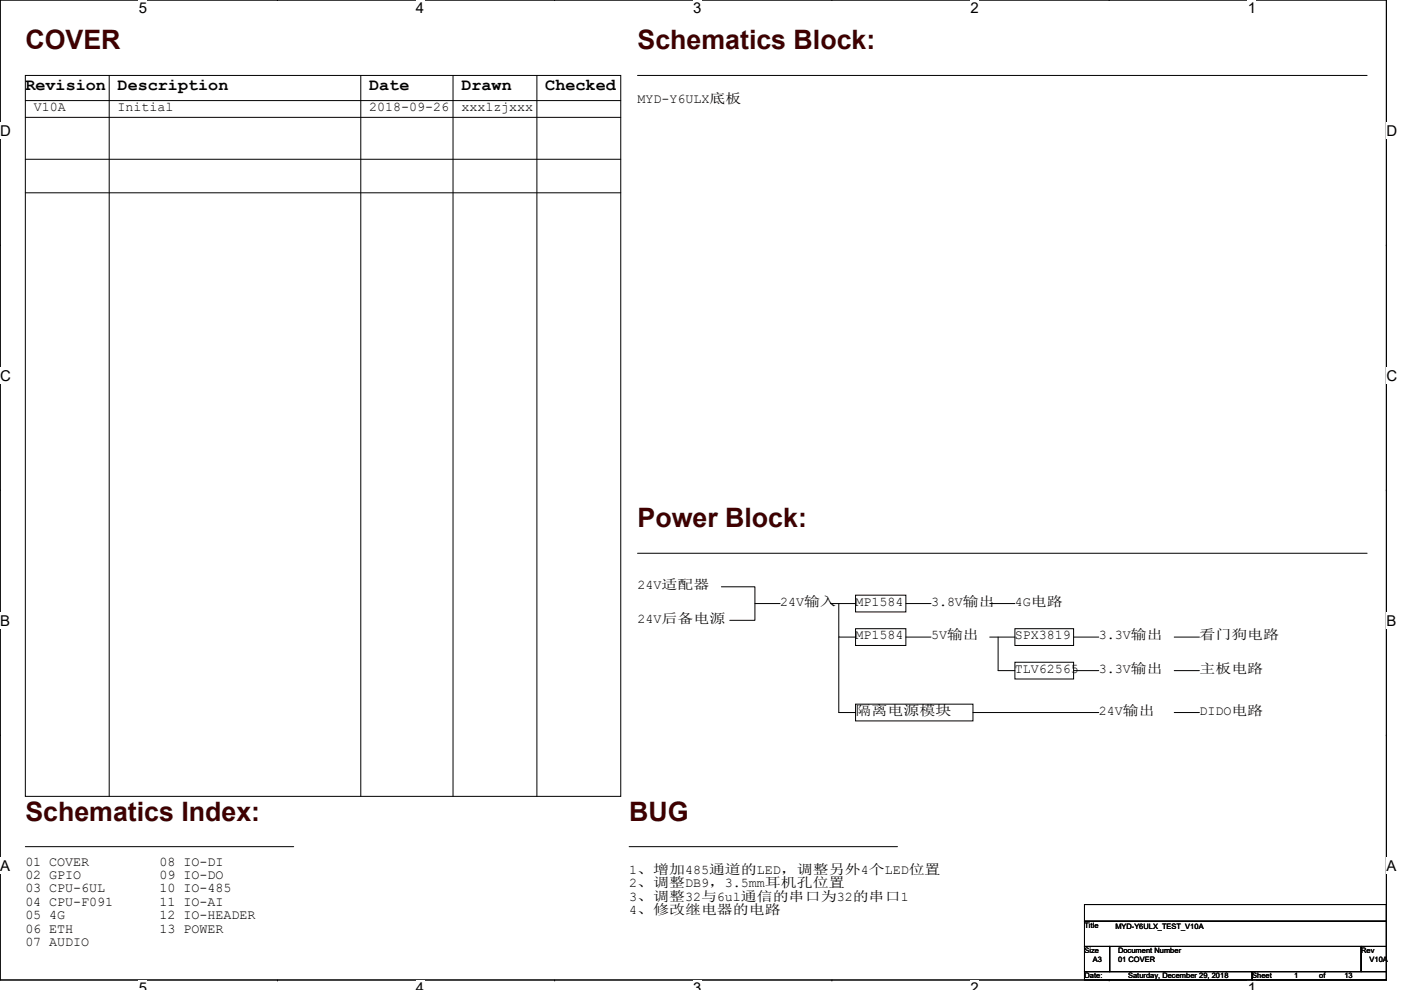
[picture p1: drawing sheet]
<svg xmlns="http://www.w3.org/2000/svg" width="297mm" height="210mm" viewBox="0 0 297 210" stroke-linecap="round" stroke-linejoin="round" font-family="sans-serif">
<defs><g id="words">
<g font-size="5.7" fill="#400000">
<text x="5.4" y="10.5">COVER</text>
<text x="135.2" y="10.5">Schematics Block:</text>
<text x="135.2" y="111.8">Power Block:</text>
<text x="5.4" y="174.1">Schematics Index:</text>
<text x="133.4" y="174.1">BUG</text>
</g>
<g font-size="3.6">
<text x="5.4" y="19">Revision</text>
<text x="24.9" y="19">Description</text>
<text x="78.3" y="19">Date</text>
<text x="97.8" y="19">Drawn</text>
<text x="115.6" y="19">Checked</text>
</g>
<g font-size="3.2">
<text x="29.4" y="2.8">5</text>
<text x="88.2" y="2.8">4</text>
<text x="147" y="2.8">3</text>
<text x="205.8" y="2.8">2</text>
<text x="264.5" y="2.8">1</text>
<text x="0" y="28.8">D</text>
<text x="293.9" y="28.8">D</text>
<text x="0" y="80.8">C</text>
<text x="293.9" y="80.8">C</text>
<text x="0" y="132.7">B</text>
<text x="293.9" y="132.7">B</text>
<text x="0" y="184.7">A</text>
<text x="293.9" y="184.7">A</text>
<text x="29.4" y="210.7">5</text>
<text x="88.2" y="210.7">4</text>
<text x="147" y="210.7">3</text>
<text x="205.8" y="210.7">2</text>
<text x="264.5" y="210.7">1</text>
</g>
<g font-size="2.8">
<text x="7.2" y="23.6">V10A</text>
<text x="24.9" y="23.6">Initial</text>
<text x="78.3" y="23.6">2018-09-26</text>
<text x="97.8" y="23.6">xxxlzjxxx</text>
<text x="135.2" y="21.8">MYD-Y6ULX底板</text>
<text x="135.2" y="124.9">24V适配器</text>
<text x="165.4" y="128.5">24V输入</text>
<text x="181.4" y="128.5">MP1584</text>
<text x="197.4" y="128.5">3.8V输出</text>
<text x="215.2" y="128.5">4G电路</text>
<text x="135.2" y="132.1">24V后备电源</text>
<text x="181.4" y="135.6">MP1584</text>
<text x="197.4" y="135.6">5V输出</text>
<text x="215.2" y="135.6">SPX3819</text>
<text x="233" y="135.6">3.3V输出</text>
<text x="254.3" y="135.6">看门狗电路</text>
<text x="215.2" y="142.7">TLV62565</text>
<text x="233" y="142.7">3.3V输出</text>
<text x="254.3" y="142.7">主板电路</text>
<text x="181.4" y="151.6">隔离电源模块</text>
<text x="233" y="151.6">24V输出</text>
<text x="254.3" y="151.6">DIDO电路</text>
<text x="5.4" y="183.6">01 COVER</text>
<text x="33.8" y="183.6">08 IO-DI</text>
<text x="133.4" y="185.4">1、增加485通道的LED，调整另外4个LED位置</text>
<text x="5.4" y="186.5">02 GPIO</text>
<text x="5.4" y="189.3">03 CPU-6UL</text>
<text x="33.8" y="186.5">09 IO-DO</text>
<text x="33.8" y="189.3">10 IO-485</text>
<text x="133.4" y="188.2">2、调整DB9，3.5mm耳机孔位置</text>
<text x="133.4" y="191.1">3、调整32与6ul通信的串口为32的串口1</text>
<text x="5.4" y="192.1">04 CPU-F091</text>
<text x="5.4" y="195">05 4G</text>
<text x="5.4" y="197.8">06 ETH</text>
<text x="33.8" y="192.1">11 IO-AI</text>
<text x="33.8" y="195">12 IO-HEADER</text>
<text x="33.8" y="197.8">13 POWER</text>
<text x="133.4" y="193.9">4、修改继电器的电路</text>
<text x="5.4" y="200.6">07 AUDIO</text>
</g>
<g font-size="1.6">
<text x="229.9" y="196.8">Title</text>
<text x="236.5" y="197">MYD-Y6ULX_TEST_V10A</text>
<text x="229.9" y="202.2">Size</text>
<text x="231.7" y="203.9">A3</text>
<text x="237" y="203.9">01 COVER</text>
<text x="237" y="202.2">Document Number</text>
<text x="288.6" y="202.2">Rev</text>
<text x="290.4" y="203.9">V10A</text>
<text x="229.9" y="207.5">Date:</text>
<text x="239.2" y="207.5">Saturday, December 29, 2018</text>
<text x="265.5" y="207.5">Sheet</text>
<text x="274.4" y="207.5">1</text>
<text x="279.7" y="207.5">of</text>
<text x="285" y="207.5">13</text>
</g>
</g></defs>
<path d="M0 0h293.9v207.9h-293.9z" fill="none" stroke="#000" stroke-width=".21"/>
<g fill="#fff">
<path d="M29.4 0h1.8v3.5h-1.8z"/>
<path d="M29.4 207.9h1.8v2h-1.8z"/>
</g>
<path d="M58.8 0h.1M58.8 207.9h.1" fill="none" stroke="#000" stroke-width=".21"/>
<g fill="#fff">
<path d="M88.2 0h1.8v3.5h-1.8z"/>
<path d="M88.2 207.9h1.8v2h-1.8z"/>
</g>
<path d="M117.6 0h.1M117.6 207.9h.1" fill="none" stroke="#000" stroke-width=".21"/>
<g fill="#fff">
<path d="M147 0h1.7v3.5h-1.7z"/>
<path d="M147 207.9h1.7v2h-1.7z"/>
</g>
<path d="M176.4 0h.1M176.4 207.9h.1" fill="none" stroke="#000" stroke-width=".21"/>
<g fill="#fff">
<path d="M205.8 0h1.7v3.5h-1.7z"/>
<path d="M205.8 207.9h1.7v2h-1.7z"/>
</g>
<path d="M235.2 0h.1M235.2 207.9h.1" fill="none" stroke="#000" stroke-width=".21"/>
<g fill="#fff">
<path d="M264.5 0h1.8v3.5h-1.8z"/>
<path d="M264.5 207.9h1.8v2h-1.8z"/>
<path d="M0 26h2.3v3.5h-2.3z"/>
<path d="M293.9 26h2.3v3.5h-2.3z"/>
<path d="M0 77.9h2.3v3.5h-2.3z"/>
<path d="M293.9 77.9h2.3v3.5h-2.3z"/>
</g>
<path d="M0 52h.1M293.9 52h.1" fill="none" stroke="#000" stroke-width=".21"/>
<g fill="#fff">
<path d="M0 129.9h2.1v3.5h-2.1z"/>
<path d="M293.9 129.9h2.1v3.5h-2.1z"/>
</g>
<path d="M0 103.9h.1M293.9 103.9h.1" fill="none" stroke="#000" stroke-width=".21"/>
<g fill="#fff">
<path d="M0 181.9h2.2v3.5h-2.2z"/>
<path d="M293.9 181.9h2.2v3.5h-2.2z"/>
</g>
<g fill="none" stroke="#000" stroke-width=".21">
<path d="M5.4 16h126.2v152.9h-126.2zM23.2 16v152.9M76.5 16v152.9M96.1 16v152.9M113.8 16v152.9M135.2 16h154.7M5.4 33.8h126.2M5.4 21.3h126.2M5.4 24.9h126.2M5.4 40.9h126.2M135.2 117.3h154.7M152.9 124.5h7.2v7.1h-5.4"/>
<path d="M160.1 128h5.3M176.1 128h5.3M177.8 128v7.1h3.6M177.8 135.1v16h3.6M181.4 126.2h10.7v3.6h-10.7zM181.4 133.3h10.7v3.6h-10.7zM192.1 128h5.3M192.1 135.1h5.3M209.8 128h5.4M209.8 135.1h5.4M211.6 135.1v7.1h3.6M215.2 133.3h12.4v3.6h-12.4z"/>
<path d="M227.6 135.1h5.4M249 135.1h5.3M0 155.9h.1M181.4 149.4h24.9v3.5h-24.9zM206.3 151.1h26.7M215.2 140.5h12.4v3.5h-12.4zM227.6 142.2h5.4M249 142.2h5.3M249 151.1h5.3M293.9 155.9h.1M5.4 179.6h56.9M133.4 179.6h56.9"/>
<path d="M229.9 191.9h64v3.5h-64zM229.9 195.4h64v5.3h-64zM229.9 200.7h5.4v5.4h-5.4zM229.9 206.1h35.6v1.8h-35.6zM235.3 200.7h53.3v5.4h-53.3zM265.5 206.1h28.4v1.8h-28.4zM288.6 200.7h5.3v5.4h-5.3z"/>
</g>
<use href="#words"/>
</svg>
